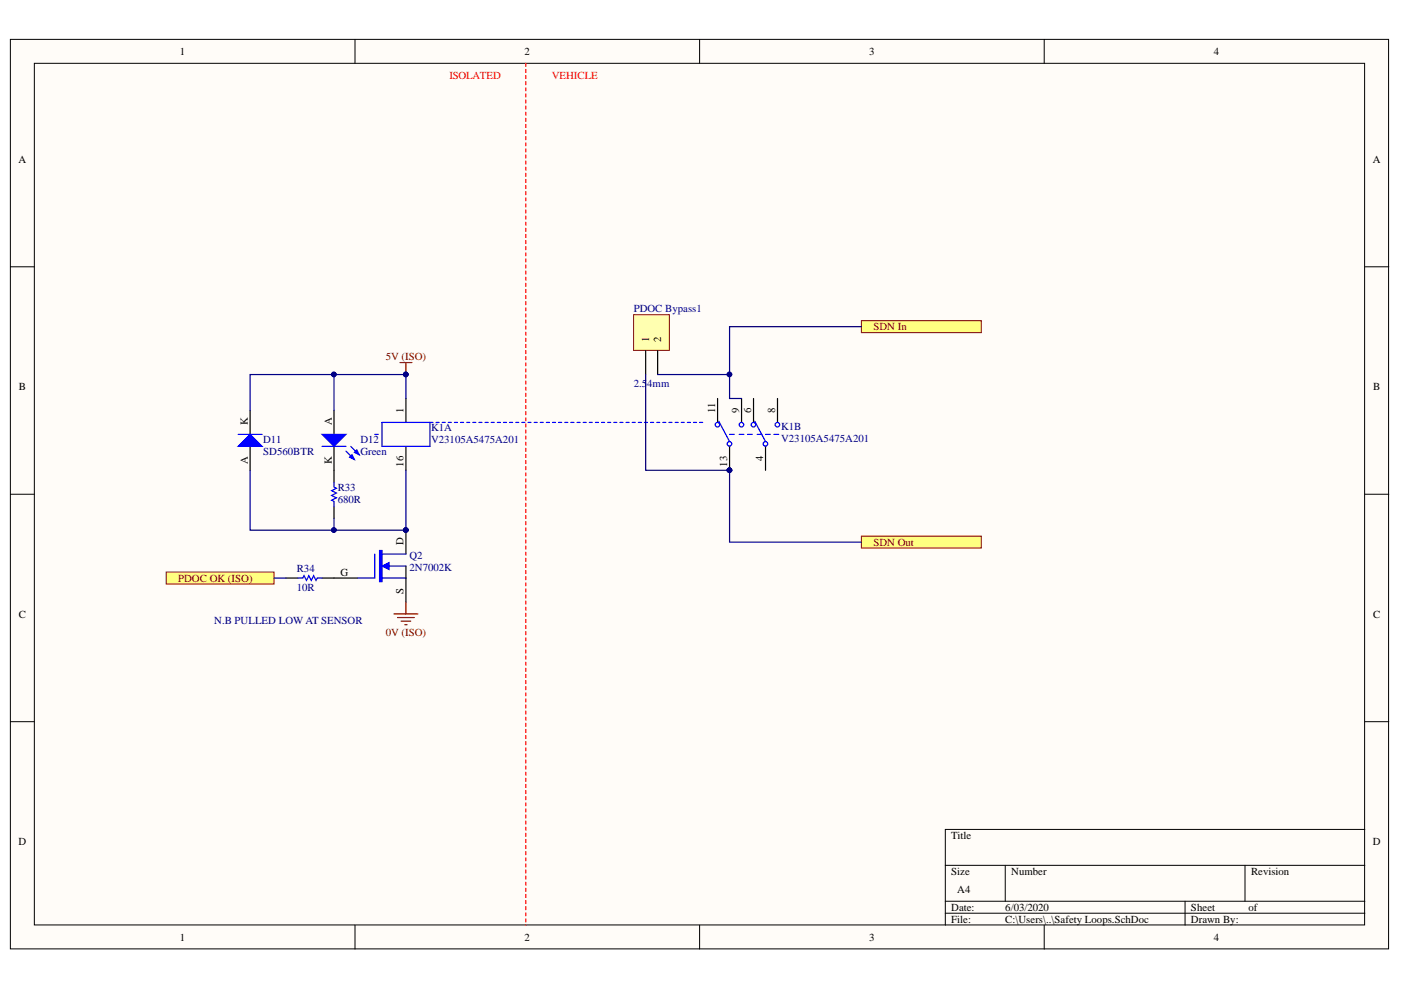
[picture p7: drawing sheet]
<svg xmlns="http://www.w3.org/2000/svg" width="297mm" height="210mm" viewBox="0 0 297 210" stroke-linecap="round" stroke-linejoin="round" font-family="sans-serif">
<defs><g id="words">
<g font-size="2.3">
<text x="38.1" y="11.7">1</text>
<text x="111.2" y="11.7">2</text>
<text x="184.3" y="11.7">3</text>
<text x="257.3" y="11.7">4</text>
<text x="3.9" y="34.5">A</text>
<text x="291.1" y="34.5">A</text>
<text x="137.7" y="72.6" transform="rotate(-90 137.7 72.6)">1</text>
<text x="140.2" y="72.6" transform="rotate(-90 140.2 72.6)">2</text>
<text x="4" y="82.7">B</text>
<text x="291.2" y="82.7">B</text>
<text x="85.6" y="87.5" transform="rotate(-90 85.6 87.5)">1</text>
<text x="151.7" y="87.5" transform="rotate(-90 151.7 87.5)">11</text>
<text x="156.7" y="87.5" transform="rotate(-90 156.7 87.5)">9</text>
<text x="159.3" y="87.5" transform="rotate(-90 159.3 87.5)">6</text>
<text x="164.3" y="87.5" transform="rotate(-90 164.3 87.5)">8</text>
<text x="52.5" y="90.1" transform="rotate(-90 52.5 90.1)">K</text>
<text x="70.3" y="90.1" transform="rotate(-90 70.3 90.1)">A</text>
<text x="52.5" y="98.3" transform="rotate(-90 52.5 98.3)">A</text>
<text x="70.3" y="98.3" transform="rotate(-90 70.3 98.3)">K</text>
<text x="85.6" y="99" transform="rotate(-90 85.6 99)">16</text>
<text x="154.2" y="99" transform="rotate(-90 154.2 99)">13</text>
<text x="161.8" y="97.8" transform="rotate(-90 161.8 97.8)">4</text>
<text x="85.6" y="115.5" transform="rotate(-90 85.6 115.5)">D</text>
<text x="72.2" y="122.1">G</text>
<text x="85.6" y="125.9" transform="rotate(-90 85.6 125.9)">S</text>
<text x="4" y="131">C</text>
<text x="291.2" y="131">C</text>
<text x="3.9" y="179.1">D</text>
<text x="201.7" y="177.9">Title</text>
<text x="291.1" y="179.1">D</text>
<text x="201.7" y="185.5">Size</text>
<text x="214.4" y="185.5">Number</text>
<text x="265.2" y="185.5">Revision</text>
<text x="202.9" y="189.3">A4</text>
<text x="201.7" y="193.1">Date:</text>
<text x="201.7" y="195.7">File:</text>
<text x="213.1" y="193.1">6/03/2020</text>
<text x="213.1" y="195.7">C:\Users\..\Safety Loops.SchDoc</text>
<text x="252.5" y="193.1">Sheet</text>
<text x="252.5" y="195.7">Drawn By:</text>
<text x="264.7" y="193.1">of</text>
<text x="38.1" y="199.5">1</text>
<text x="111.2" y="199.5">2</text>
<text x="184.3" y="199.5">3</text>
<text x="257.3" y="199.5">4</text>
</g>
<g font-size="2.3" fill="#f00">
<text x="95.3" y="16.7">ISOLATED</text>
<text x="117" y="16.7">VEHICLE</text>
</g>
<g font-size="2.3" fill="#000080">
<text x="134.4" y="66.2">PDOC Bypass1</text>
<text x="134.4" y="82">2.54mm</text>
<text x="55.8" y="93.9">D11</text>
<text x="76.4" y="93.9">D12</text>
<text x="91.4" y="91.3">K1A</text>
<text x="91.4" y="93.9">V23105A5475A201</text>
<text x="165.6" y="91.1">K1B</text>
<text x="165.6" y="93.6">V23105A5475A201</text>
<text x="55.8" y="96.4">SD560BTR</text>
<text x="76.4" y="96.4">Green</text>
<text x="71.6" y="104.1">R33</text>
<text x="71.6" y="106.6">680R</text>
<text x="86.8" y="118.5">Q2</text>
<text x="62.9" y="121.3">R34</text>
<text x="62.9" y="125.3">10R</text>
<text x="86.8" y="121">2N7002K</text>
<text x="45.4" y="132.2">N.B PULLED LOW AT SENSOR</text>
</g>
<g font-size="2.3" fill="#800000">
<text x="185.2" y="70">SDN In</text>
<text x="81.8" y="76.4">5V (ISO)</text>
<text x="185.2" y="115.7">SDN Out</text>
<text x="37.8" y="123.3">PDOC OK (ISO)</text>
<text x="81.8" y="134.8">0V (ISO)</text>
</g>
</g></defs>
<g fill="#fffcf8" stroke="#000" stroke-width=".21">
<path d="M2.2 8.3h292.2v192.9h-292.2z"/>
<path d="M7.3 13.4h282v182.7h-282z"/>
</g>
<g fill="none" stroke="#000" stroke-width=".21">
<path d="M75.3 8.3v5.1M148.3 8.3v5.1M221.4 8.3v5.1M2.2 56.6h5.1M289.4 56.6h5.1M2.2 104.8h5.1M289.4 104.8h5.1M2.2 153h5.1M289.4 153h5.1M289.4 175.9h-89v20.3M75.3 196.2v5M148.3 196.2v5"/>
<path d="M200.4 183.5h89M200.4 191.1h89M200.4 193.6h89M213.1 183.5v7.6M221.4 196.2v5M251.3 191.1v5.1M264 183.5v7.6"/>
</g>
<path d="M111.5 13.4v182.8" fill="none" stroke="#f00" stroke-width=".25" stroke-dasharray=".6 .6"/>
<path d="M86.1 112.4v5.1M70.8 122.6h5.1M86.1 122.6v5" fill="none" stroke="#000" stroke-width=".25"/>
<circle cx="86" cy="112.4" r=".49" fill="#000080" stroke="#000080" stroke-width=".21"/>
<path d="M79.5 117.5v5.1h-3.6M80.5 117.5h5.6M80.5 122.6h5.6M80.5 120h5.6" fill="none" stroke="#00f" stroke-width=".25"/>
<path d="M80.5 116.7h.5v6.6h-.5z" fill-rule="evenodd" fill="#00f"/>
<path d="M80.5 116.7h.5v6.6h-.5z" fill="none" stroke="#00f" stroke-width=".25"/>
<path d="M81 120l1.5-.7v1.5z" fill="#00f"/>
<path d="M81 120l1.5-.7v1.5z" fill="none" stroke="#00f" stroke-width=".21"/>
<path d="M53 87v5.1M53 94.6v5.1M86.1 120v2.6" fill="none" stroke="#000" stroke-width=".25"/>
<g fill="#000080" stroke="#000080" stroke-width=".21">
<circle cx="86" cy="112.4" r=".49"/>
<circle cx="86" cy="79.4" r=".49"/>
</g>
<path d="M84.8 76.9h2.5M86.1 76.9v2.5" fill="none" stroke="#800000" stroke-width=".25"/>
<path d="M50.5 94.6l2.5-2.5 2.6 2.5z" fill="#00f"/>
<path d="M50.5 94.6l2.5-2.5 2.6 2.5zM50.5 92.1h5.1" fill="none" stroke="#00f" stroke-width=".25"/>
<path d="M70.8 87v5.1M70.8 94.6v5.1" fill="none" stroke="#000" stroke-width=".25"/>
<path d="M68.3 92.1h5.1l-2.6 2.5z" fill="#00f"/>
<path d="M68.3 92.1h5.1l-2.6 2.5zM73.4 95.7l1.7 1.7M74.4 94.6l1.8 1.8" fill="none" stroke="#00f" stroke-width=".25"/>
<path d="M74.1 96.9l.5-.5 .5 1z" fill="#00f"/>
<path d="M74.1 96.9l.5-.5 .5 1z" fill="none" stroke="#00f" stroke-width=".25"/>
<path d="M75.1 95.9l.5-.5 .6 1z" fill="#00f"/>
<path d="M68.3 94.6h5.1M75.1 95.9l.5-.5 .6 1zM70.8 102.3v1l.5 .2-1 .5 1 .5-1 .5 1 .6-1 .5 .5 .2v1" fill="none" stroke="#00f" stroke-width=".25"/>
<path d="M70.8 99.7v2.6M70.8 107.3v2.6" fill="none" stroke="#000" stroke-width=".25"/>
<path d="M83.5 130.2h5.1M84.3 130.9h3.5M85 131.7h2.1M85.8 132.5h.5M86.1 127.6v2.6" fill="none" stroke="#800000" stroke-width=".25"/>
<path d="M134.3 66.7h7.6v7.6h-7.6z" fill="#ffffb0" stroke="#800000" stroke-width=".21"/>
<path d="M136.9 74.3v5.1M139.4 74.3v5.1M86.1 84.5v5.1M86.1 94.6v5.1M152.1 84.5v5.1M154.7 94.6v5.1M157.2 84.5v5.1M159.8 84.5v5.1M162.3 94.6v5.1M164.8 84.5v5.1" fill="none" stroke="#000" stroke-width=".25"/>
<g fill="none" stroke="#00f" stroke-width=".25">
<path d="M79.5 92.1h.7M81 89.6h10.1v5h-10.1zM152.4 89.3l2.3 4.3M154.7 92.1h1M156.7 92.1h1M158.5 92.1h1M160 89.3l2.3 4.3M160.5 92.1h1M162.3 92.1h1M164.1 92.1h1"/>
<circle cx="152.1" cy="90" r=".48"/>
<circle cx="154.7" cy="94.1" r=".48"/>
<circle cx="157.2" cy="90" r=".48"/>
<circle cx="159.7" cy="90" r=".48"/>
<circle cx="162.3" cy="94.1" r=".48"/>
<circle cx="164.8" cy="90" r=".48"/>
</g>
<circle cx="154.7" cy="99.7" r=".48" fill="#000080" stroke="#000080" stroke-width=".21"/>
<g fill="#ffff80" stroke="#800000" stroke-width=".21">
<path d="M35.2 121.3h22.9v2.5h-22.9z" fill-rule="evenodd"/>
<path d="M182.6 113.7h25.5v2.5h-25.5z" fill-rule="evenodd"/>
</g>
<path d="M91.1 89.6h58.5" fill="none" stroke="#00f" stroke-width=".25" stroke-dasharray=".6 .6"/>
<path d="M60.7 122.6h2.5M68.3 122.6h2.5" fill="none" stroke="#000" stroke-width=".25"/>
<path d="M63.2 122.6h1l.3-.5 .5 1 .5-1 .5 1 .5-1 .5 1 .3-.5h1" fill="none" stroke="#00f" stroke-width=".25"/>
<path d="M182.6 68h25.5v2.5h-25.5z" fill-rule="evenodd" fill="#ffff80" stroke="#800000" stroke-width=".21"/>
<path d="M70.8 79.4v7.6M136.9 79.4v20.3h17.8M139.4 79.4h15.3M182.6 69.3h-27.9v15.2h2.5M53 99.7v12.7h33.1v-12.7M86.1 84.5v-5.1h-33.1v7.6M70.8 109.9v2.5M58.1 122.6h2.6" fill="none" stroke="#000080" stroke-width=".25"/>
<g fill="#000080" stroke="#000080" stroke-width=".21">
<circle cx="70.8" cy="112.4" r=".49"/>
<circle cx="70.8" cy="79.4" r=".49"/>
<circle cx="86" cy="79.4" r=".49"/>
<circle cx="154.7" cy="99.7" r=".48"/>
<circle cx="154.7" cy="79.4" r=".48"/>
<circle cx="86" cy="112.4" r=".49"/>
</g>
<path d="M154.7 99.7v15.2h27.9" fill="none" stroke="#11037f" stroke-width=".25"/>
<use href="#words"/>
</svg>
